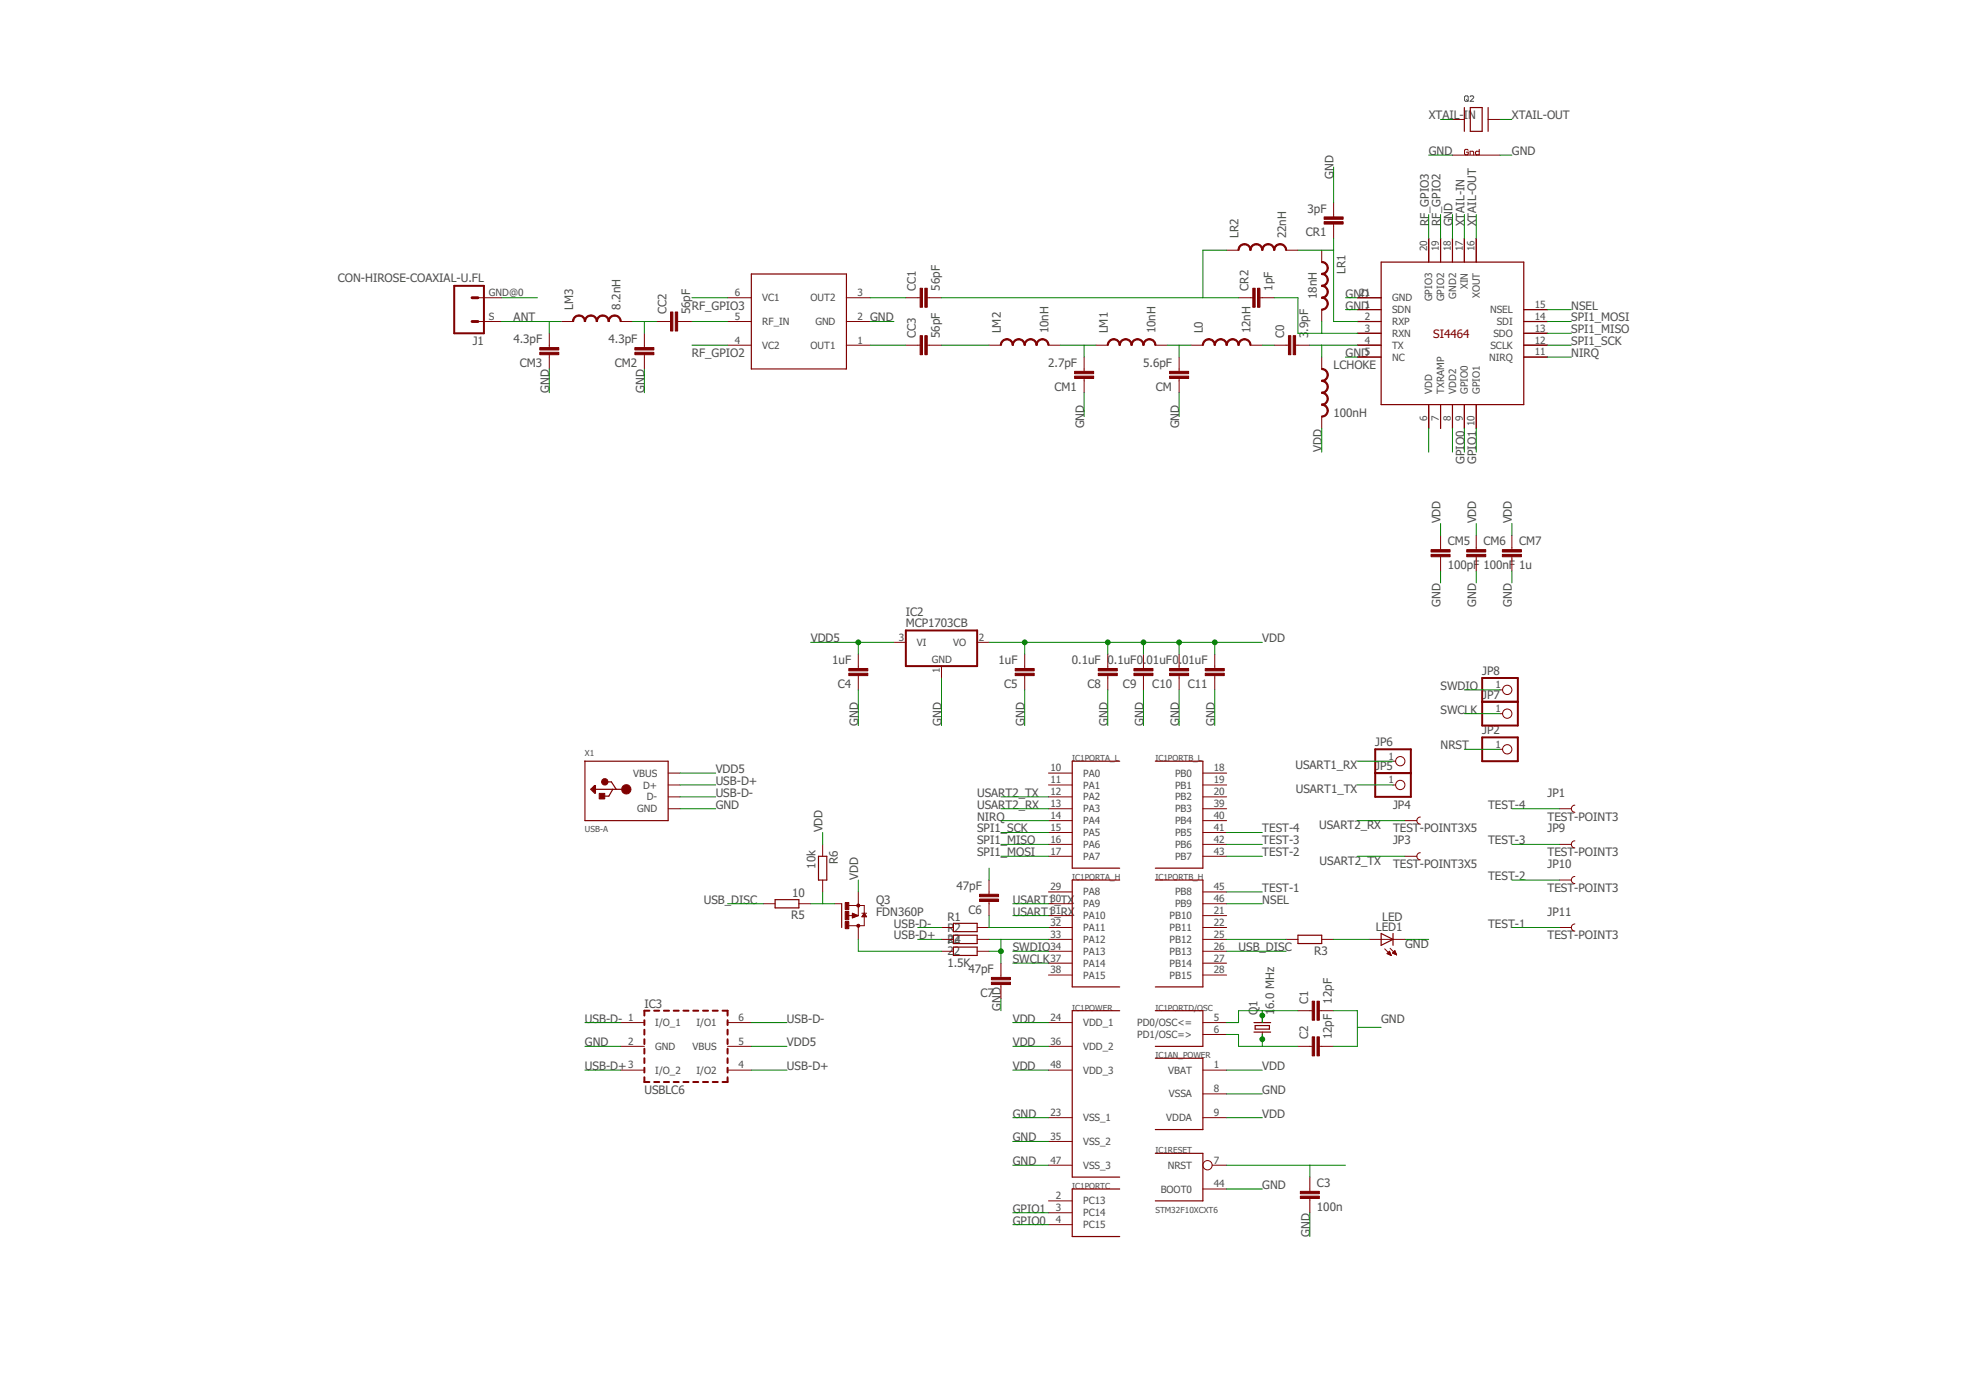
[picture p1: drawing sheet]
<svg xmlns="http://www.w3.org/2000/svg" width="420mm" height="297mm" viewBox="0 0 420 297" stroke-linecap="round" stroke-linejoin="round" font-family="sans-serif">
<defs><g id="words">
<g font-size="2.5" fill="#505050">
<text x="305.3" y="25.5">XTAIL-IN</text>
<text x="323.1" y="25.5">XTAIL-OUT</text>
<text x="305.3" y="33.1">GND</text>
<text x="323.1" y="33.1">GND</text>
<text x="285" y="38.2" transform="rotate(-90 285 38.2)">GND</text>
<text x="279.4" y="45.5">3pF</text>
<text x="264.7" y="50.9" transform="rotate(-90 264.7 50.9)">LR2</text>
<text x="274.9" y="50.9" transform="rotate(-90 274.9 50.9)">22nH</text>
<text x="279.1" y="50.5">CR1</text>
<text x="305.3" y="48.4" transform="rotate(-90 305.3 48.4)">RF_GPIO3</text>
<text x="307.9" y="48.4" transform="rotate(-90 307.9 48.4)">RF_GPIO2</text>
<text x="310.4" y="48.4" transform="rotate(-90 310.4 48.4)">GND</text>
<text x="312.9" y="48.4" transform="rotate(-90 312.9 48.4)">XTAIL-IN</text>
<text x="315.5" y="48.4" transform="rotate(-90 315.5 48.4)">XTAIL-OUT</text>
<text x="287.6" y="58.5" transform="rotate(-90 287.6 58.5)">LR1</text>
<text x="72.2" y="60.3">CON-HIROSE-COAXIAL-U.FL</text>
<text x="195.7" y="62.1" transform="rotate(-90 195.7 62.1)">CC1</text>
<text x="200.8" y="62.1" transform="rotate(-90 200.8 62.1)">56pF</text>
<text x="266.9" y="62.1" transform="rotate(-90 266.9 62.1)">CR2</text>
<text x="271.9" y="62.1" transform="rotate(-90 271.9 62.1)">1pF</text>
<text x="281.5" y="63.9" transform="rotate(-90 281.5 63.9)">18nH</text>
<text x="287.6" y="63.6">GND</text>
<text x="109.8" y="68.7">ANT</text>
<text x="122.5" y="66.2" transform="rotate(-90 122.5 66.2)">LM3</text>
<text x="132.6" y="66.2" transform="rotate(-90 132.6 66.2)">8.2nH</text>
<text x="142.4" y="67.2" transform="rotate(-90 142.4 67.2)">CC2</text>
<text x="147.5" y="67.2" transform="rotate(-90 147.5 67.2)">56pF</text>
<text x="147.9" y="66.2">RF_GPIO3</text>
<text x="186" y="68.7">GND</text>
<text x="213.9" y="71.2" transform="rotate(-90 213.9 71.2)">LM2</text>
<text x="224.1" y="71.2" transform="rotate(-90 224.1 71.2)">10nH</text>
<text x="236.8" y="71.2" transform="rotate(-90 236.8 71.2)">LM1</text>
<text x="246.9" y="71.2" transform="rotate(-90 246.9 71.2)">10nH</text>
<text x="257.1" y="71.2" transform="rotate(-90 257.1 71.2)">L0</text>
<text x="267.2" y="71.2" transform="rotate(-90 267.2 71.2)">12nH</text>
<text x="279.6" y="70.9" transform="rotate(-90 279.6 70.9)">.9pF</text>
<text x="287.6" y="66.2">GND</text>
<text x="335.8" y="71.2">SPI1_MISO</text>
<text x="335.8" y="68.7">SPI1_MOSI</text>
<text x="335.8" y="66.2">NSEL</text>
<text x="101" y="73.8">J1</text>
<text x="109.7" y="73.4">4.3pF</text>
<text x="130" y="73.4">4.3pF</text>
<text x="147.9" y="76.3">RF_GPIO2</text>
<text x="195.7" y="72.3" transform="rotate(-90 195.7 72.3)">CC3</text>
<text x="200.8" y="72.3" transform="rotate(-90 200.8 72.3)">56pF</text>
<text x="274.5" y="72.3" transform="rotate(-90 274.5 72.3)">C0</text>
<text x="279.6" y="72.3" transform="rotate(-90 279.6 72.3)">3</text>
<text x="287.6" y="76.3">GND</text>
<text x="335.8" y="73.8">SPI1_SCK</text>
<text x="335.8" y="76.3">NIRQ</text>
<text x="111.1" y="78.5">CM3</text>
<text x="117.4" y="83.9" transform="rotate(-90 117.4 83.9)">GND</text>
<text x="131.4" y="78.5">CM2</text>
<text x="137.7" y="83.9" transform="rotate(-90 137.7 83.9)">GND</text>
<text x="224" y="78.5">2.7pF</text>
<text x="225.4" y="83.6">CM1</text>
<text x="244.3" y="78.5">5.6pF</text>
<text x="247" y="83.6">CM</text>
<text x="285" y="78.9">LCHOKE</text>
<text x="285" y="89">100nH</text>
<text x="231.7" y="91.6" transform="rotate(-90 231.7 91.6)">GND</text>
<text x="252" y="91.6" transform="rotate(-90 252 91.6)">GND</text>
<text x="282.5" y="96.6" transform="rotate(-90 282.5 96.6)">VDD</text>
<text x="312.9" y="99.2" transform="rotate(-90 312.9 99.2)">GPIO0</text>
<text x="315.5" y="99.2" transform="rotate(-90 315.5 99.2)">GPIO1</text>
<text x="307.9" y="111.9" transform="rotate(-90 307.9 111.9)">VDD</text>
<text x="315.5" y="111.9" transform="rotate(-90 315.5 111.9)">VDD</text>
<text x="323.1" y="111.9" transform="rotate(-90 323.1 111.9)">VDD</text>
<text x="309.4" y="116.6">CM5</text>
<text x="317" y="116.6">CM6</text>
<text x="324.6" y="116.6">CM7</text>
<text x="309.4" y="121.6">100pF</text>
<text x="317" y="121.6">100nF</text>
<text x="324.6" y="121.6">1u</text>
<text x="193.6" y="131.6">IC2</text>
<text x="307.9" y="129.6" transform="rotate(-90 307.9 129.6)">GND</text>
<text x="315.5" y="129.6" transform="rotate(-90 315.5 129.6)">GND</text>
<text x="323.1" y="129.6" transform="rotate(-90 323.1 129.6)">GND</text>
<text x="173.3" y="137.3">VDD5</text>
<text x="193.6" y="134.1">MCP1703CB</text>
<text x="269.8" y="137.3">VDD</text>
<text x="177.8" y="142">1uF</text>
<text x="213.4" y="142">1uF</text>
<text x="229.1" y="142">0.1uF 0.1uF0.</text>
<text x="245.1" y="142">01uF0.</text>
<text x="252.7" y="142">01uF</text>
<text x="179" y="147">C4</text>
<text x="214.6" y="147">C5</text>
<text x="232.4" y="147">C8</text>
<text x="240" y="147">C9</text>
<text x="246.3" y="147">C10</text>
<text x="253.9" y="147">C11</text>
<text x="307.9" y="147.4">SWDIO</text>
<text x="316.8" y="149.3">JP7</text>
<text x="316.8" y="144.2">JP8</text>
<text x="183.4" y="155" transform="rotate(-90 183.4 155)">GND</text>
<text x="201.2" y="155" transform="rotate(-90 201.2 155)">GND</text>
<text x="219" y="155" transform="rotate(-90 219 155)">GND</text>
<text x="236.8" y="155" transform="rotate(-90 236.8 155)">GND</text>
<text x="244.4" y="155" transform="rotate(-90 244.4 155)">GND</text>
<text x="252" y="155" transform="rotate(-90 252 155)">GND</text>
<text x="259.6" y="155" transform="rotate(-90 259.6 155)">GND</text>
<text x="307.9" y="152.5">SWCLK</text>
<text x="293.9" y="159.5">JP6</text>
<text x="307.9" y="160.1">NRST</text>
<text x="316.8" y="156.9">JP2</text>
<text x="153" y="165.2">VDD5</text>
<text x="153" y="167.7">USB-D+</text>
<text x="276.8" y="164.4">USART1_RX</text>
<text x="293.9" y="164.6">JP5</text>
<text x="153" y="172.8">GND</text>
<text x="153" y="170.3">USB-D-</text>
<text x="208.8" y="172.8">USART2_RX</text>
<text x="208.8" y="170.3">USART2_TX</text>
<text x="276.9" y="169.5">USART1_TX</text>
<text x="297.7" y="172.8">JP4</text>
<text x="318" y="172.8">TEST-4</text>
<text x="330.7" y="170.3">JP1</text>
<text x="175.8" y="177.9" transform="rotate(-90 175.8 177.9)">VDD</text>
<text x="208.8" y="177.9">SPI1_SCK</text>
<text x="208.8" y="175.4">NIRQ</text>
<text x="269.8" y="177.9">TEST-4</text>
<text x="281.9" y="177.1">USART2_RX</text>
<text x="297.7" y="177.9">TEST-POINT3X5</text>
<text x="330.7" y="175.4">TEST-POINT3</text>
<text x="330.7" y="177.9">JP9</text>
<text x="174.3" y="185.7" transform="rotate(-90 174.3 185.7)">10k</text>
<text x="179.1" y="184.6" transform="rotate(-90 179.1 184.6)">R6</text>
<text x="208.8" y="180.4">SPI1_MISO</text>
<text x="208.8" y="183">SPI1_MOSI</text>
<text x="269.8" y="183">TEST-2</text>
<text x="269.8" y="180.4">TEST-3</text>
<text x="282" y="184.8">USART2_TX</text>
<text x="297.7" y="185.5">TEST-POINT3X5</text>
<text x="297.7" y="180.4">JP3</text>
<text x="318" y="180.4">TEST-3</text>
<text x="330.7" y="183">TEST-POINT3</text>
<text x="330.7" y="185.5">JP10</text>
<text x="169.3" y="191.6">10</text>
<text x="183.4" y="188.1" transform="rotate(-90 183.4 188.1)">VDD</text>
<text x="204.4" y="190.2">47pF</text>
<text x="269.8" y="190.6">TEST-1</text>
<text x="318" y="188.1">TEST-2</text>
<text x="330.7" y="190.6">TEST-POINT3</text>
<text x="150.4" y="193.1">USB_DISC</text>
<text x="169.1" y="196.4">R5</text>
<text x="187.2" y="195.7">FDN360P</text>
<text x="187.2" y="193.1">Q3</text>
<text x="202.5" y="196.7">R1</text>
<text x="207" y="195.3">C6</text>
<text x="216.4" y="195.7">USART1_RX</text>
<text x="216.4" y="193.1">USART1_TX</text>
<text x="269.8" y="193.1">NSEL</text>
<text x="295.4" y="196.8">LED</text>
<text x="330.7" y="195.7">JP11</text>
<text x="191" y="200.8">USB-D+</text>
<text x="191" y="198.2">USB-D-</text>
<text x="202.5" y="201.5">22</text>
<text x="202.5" y="199.3">R2</text>
<text x="202.5" y="201.8">R4</text>
<text x="216.4" y="203.3">SWDIO</text>
<text x="264.7" y="203.3">USB_DISC</text>
<text x="294" y="199">LED1</text>
<text x="300.3" y="202.5">GND</text>
<text x="318" y="198.2">TEST-1</text>
<text x="330.7" y="200.8">TEST-POINT3</text>
<text x="202.5" y="204.1">22</text>
<text x="202.5" y="206.6">1.5K</text>
<text x="207" y="208">47pF</text>
<text x="216.4" y="205.8">SWCLK</text>
<text x="280.8" y="204">R3</text>
<text x="137.7" y="215.4">IC3</text>
<text x="209.5" y="213.1">C7</text>
<text x="213.9" y="216" transform="rotate(-90 213.9 216)">GND</text>
<text x="268.8" y="215.3" transform="rotate(-90 268.8 215.3)">1</text>
<text x="272.3" y="215.7" transform="rotate(-90 272.3 215.7)">6.0 MHz</text>
<text x="279.6" y="214.5" transform="rotate(-90 279.6 214.5)">C1</text>
<text x="284.6" y="214.5" transform="rotate(-90 284.6 214.5)">12pF</text>
<text x="125" y="218.5">USB-D-</text>
<text x="168.2" y="218.5">USB-D-</text>
<text x="216.4" y="218.5">VDD</text>
<text x="268.8" y="217" transform="rotate(-90 268.8 217)">Q</text>
<text x="272.3" y="217" transform="rotate(-90 272.3 217)">1</text>
<text x="295.2" y="218.5">GND</text>
<text x="125" y="223.6">GND</text>
<text x="168.2" y="223.6">VDD5</text>
<text x="216.4" y="223.6">VDD</text>
<text x="279.6" y="222.1" transform="rotate(-90 279.6 222.1)">C2</text>
<text x="284.6" y="222.1" transform="rotate(-90 284.6 222.1)">12pF</text>
<text x="125" y="228.7">USB-D+</text>
<text x="137.7" y="233.8">USBLC6</text>
<text x="168.2" y="228.7">USB-D+</text>
<text x="216.4" y="228.7">VDD</text>
<text x="269.8" y="233.8">GND</text>
<text x="269.8" y="228.7">VDD</text>
<text x="216.4" y="238.8">GND</text>
<text x="269.8" y="238.8">VDD</text>
<text x="216.4" y="243.9">GND</text>
<text x="216.4" y="249">GND</text>
<text x="269.8" y="254.1">GND</text>
<text x="281.5" y="253.7">C3</text>
<text x="216.4" y="261.7">GPIO0</text>
<text x="216.4" y="259.2">GPIO1</text>
<text x="281.5" y="258.8">100n</text>
<text x="279.9" y="264.2" transform="rotate(-90 279.9 264.2)">GND</text>
</g>
<text font-size="2.5" fill="#800000" x="306.3" y="72.2">SI4464</text>
<g font-size="2.1" fill="#505050">
<text x="305" y="53.7" transform="rotate(-90 305 53.7)">20</text>
<text x="307.5" y="53.7" transform="rotate(-90 307.5 53.7)">19</text>
<text x="310.1" y="53.7" transform="rotate(-90 310.1 53.7)">18</text>
<text x="312.6" y="53.7" transform="rotate(-90 312.6 53.7)">17</text>
<text x="315.1" y="53.7" transform="rotate(-90 315.1 53.7)">16</text>
<text x="104.5" y="63.3">GND@0</text>
<text x="157.1" y="63.3">6</text>
<text x="162.9" y="64.4">VC1</text>
<text x="173.2" y="64.4">OUT2</text>
<text x="183.2" y="63.3">3</text>
<text x="290.5" y="63.3">21</text>
<text x="291.7" y="65.8">1</text>
<text x="297.5" y="64.4">GND</text>
<text x="306.1" y="64.4" transform="rotate(-90 306.1 64.4)">GPIO3</text>
<text x="308.6" y="64.4" transform="rotate(-90 308.6 64.4)">GPIO2</text>
<text x="311.2" y="63.8" transform="rotate(-90 311.2 63.8)">GND2</text>
<text x="313.7" y="61.8" transform="rotate(-90 313.7 61.8)">XIN</text>
<text x="316.3" y="63.7" transform="rotate(-90 316.3 63.7)">XOUT</text>
<text x="328" y="65.8">15</text>
<text x="104.5" y="68.3">S</text>
<text x="157.1" y="68.3">5</text>
<text x="162.9" y="69.5">RF_IN</text>
<text x="174.3" y="69.5">GND</text>
<text x="183.2" y="68.3">2</text>
<text x="291.7" y="68.3">2</text>
<text x="291.7" y="70.9">3</text>
<text x="297.5" y="66.9">SDN</text>
<text x="297.5" y="69.5">RXP</text>
<text x="297.5" y="72">RXN</text>
<text x="318.4" y="66.9">NSEL</text>
<text x="319.2" y="72">SDO</text>
<text x="319.9" y="69.5">SDI</text>
<text x="328" y="70.9">13</text>
<text x="328" y="68.3">14</text>
<text x="157.1" y="73.4">4</text>
<text x="162.9" y="74.5">VC2</text>
<text x="173.2" y="74.5">OUT1</text>
<text x="183.2" y="73.4">1</text>
<text x="291.7" y="73.4">4</text>
<text x="291.7" y="76">5</text>
<text x="297.5" y="74.5">TX</text>
<text x="297.5" y="77.1">NC</text>
<text x="318.3" y="77.1">NIRQ</text>
<text x="318.5" y="74.5">SCLK</text>
<text x="328" y="76">11</text>
<text x="328" y="73.4">12</text>
<text x="305" y="90" transform="rotate(-90 305 90)">6</text>
<text x="306.1" y="84.1" transform="rotate(-90 306.1 84.1)">VDD</text>
<text x="307.5" y="90" transform="rotate(-90 307.5 90)">7</text>
<text x="308.6" y="84.1" transform="rotate(-90 308.6 84.1)">TXRAMP</text>
<text x="310.1" y="90" transform="rotate(-90 310.1 90)">8</text>
<text x="311.2" y="84.1" transform="rotate(-90 311.2 84.1)">VDD2</text>
<text x="312.6" y="90" transform="rotate(-90 312.6 90)">9</text>
<text x="313.7" y="84.1" transform="rotate(-90 313.7 84.1)">GPIO0</text>
<text x="316.3" y="84.1" transform="rotate(-90 316.3 84.1)">GPIO1</text>
<text x="315.1" y="91.1" transform="rotate(-90 315.1 91.1)">10</text>
<text x="192.1" y="136.9">3</text>
<text x="209.2" y="136.9">2</text>
<text x="195.9" y="138">VI</text>
<text x="199.2" y="141.6">GND</text>
<text x="200.8" y="143.9" transform="rotate(-90 200.8 143.9)">1</text>
<text x="203.7" y="138">VO</text>
<text x="319.6" y="147.1">1</text>
<text x="319.6" y="152.1">1</text>
<text x="319.6" y="159.8">1</text>
<text x="135.3" y="166">VBUS</text>
<text x="224.5" y="164.8">10</text>
<text x="224.5" y="167.4">11</text>
<text x="231.5" y="166">PA0</text>
<text x="251.1" y="166">PB0</text>
<text x="259.4" y="164.8">18</text>
<text x="259.4" y="167.4">19</text>
<text x="296.8" y="167.4">1</text>
<text x="296.8" y="162.3">1</text>
<text x="136.2" y="173.6">GND</text>
<text x="137.4" y="168.5">D+</text>
<text x="138.2" y="171">D-</text>
<text x="224.5" y="169.9">12</text>
<text x="224.5" y="172.5">13</text>
<text x="231.5" y="168.5">PA1</text>
<text x="231.5" y="171">PA2</text>
<text x="231.5" y="173.6">PA3</text>
<text x="251.1" y="168.5">PB1</text>
<text x="251.1" y="171">PB2</text>
<text x="251.1" y="173.6">PB3</text>
<text x="259.4" y="169.9">20</text>
<text x="259.4" y="172.5">39</text>
<text x="224.5" y="175">14</text>
<text x="224.5" y="177.5">15</text>
<text x="231.5" y="176.1">PA4</text>
<text x="231.5" y="178.7">PA5</text>
<text x="251.1" y="176.1">PB4</text>
<text x="251.1" y="178.7">PB5</text>
<text x="259.4" y="175">40</text>
<text x="259.4" y="177.5">41</text>
<text x="224.5" y="180.1">16</text>
<text x="224.5" y="182.6">17</text>
<text x="231.5" y="181.2">PA6</text>
<text x="231.5" y="183.7">PA7</text>
<text x="251.1" y="181.2">PB6</text>
<text x="251.1" y="183.7">PB7</text>
<text x="259.4" y="180.1">42</text>
<text x="259.4" y="182.6">43</text>
<text x="224.5" y="190.2">29</text>
<text x="231.5" y="191.4">PA8</text>
<text x="251.1" y="191.4">PB8</text>
<text x="259.4" y="190.2">45</text>
<text x="224.5" y="192.8">30</text>
<text x="224.5" y="195.3">31</text>
<text x="224.5" y="197.9">32</text>
<text x="231.5" y="193.9">PA9</text>
<text x="231.5" y="196.4">PA10</text>
<text x="250" y="196.4">PB10</text>
<text x="251.1" y="193.9">PB9</text>
<text x="259.4" y="192.8">46</text>
<text x="259.4" y="195.3">21</text>
<text x="259.4" y="197.9">22</text>
<text x="224.5" y="200.4">33</text>
<text x="224.5" y="202.9">34</text>
<text x="231.5" y="199">PA11</text>
<text x="231.5" y="201.5">PA12</text>
<text x="250" y="199">PB11</text>
<text x="250" y="201.5">PB12</text>
<text x="259.4" y="200.4">25</text>
<text x="259.4" y="202.9">26</text>
<text x="224.5" y="205.5">37</text>
<text x="224.5" y="208">38</text>
<text x="231.5" y="204.1">PA13</text>
<text x="231.5" y="206.6">PA14</text>
<text x="231.5" y="209.1">PA15</text>
<text x="250" y="204.1">PB13</text>
<text x="250" y="206.6">PB14</text>
<text x="250" y="209.1">PB15</text>
<text x="259.4" y="205.5">27</text>
<text x="259.4" y="208">28</text>
<text x="134.2" y="218.2">1</text>
<text x="140" y="219.3">I/O_1</text>
<text x="148.9" y="219.3">I/O1</text>
<text x="157.8" y="218.2">6</text>
<text x="224.5" y="218.2">24</text>
<text x="231.5" y="219.3">VDD_1</text>
<text x="243" y="219.3">PD0/OSC&lt;=</text>
<text x="243" y="221.8">PD1/OSC=&gt;</text>
<text x="259.4" y="218.2">5</text>
<text x="259.4" y="220.7">6</text>
<text x="134.2" y="223.3">2</text>
<text x="140" y="224.4">GND</text>
<text x="148" y="224.4">VBUS</text>
<text x="157.8" y="223.3">5</text>
<text x="224.5" y="223.3">36</text>
<text x="231.5" y="224.4">VDD_2</text>
<text x="134.2" y="228.3">3</text>
<text x="140" y="229.5">I/O_2</text>
<text x="148.9" y="229.5">I/O2</text>
<text x="157.8" y="228.3">4</text>
<text x="224.5" y="228.3">48</text>
<text x="231.5" y="229.5">VDD_3</text>
<text x="249.7" y="229.5">VBAT</text>
<text x="259.4" y="228.3">1</text>
<text x="259.4" y="233.4">8</text>
<text x="224.5" y="238.5">23</text>
<text x="231.5" y="239.6">VSS_1</text>
<text x="249.3" y="239.6">VDDA</text>
<text x="249.8" y="234.5">VSSA</text>
<text x="259.4" y="238.5">9</text>
<text x="224.5" y="243.6">35</text>
<text x="231.5" y="244.7">VSS_2</text>
<text x="224.5" y="248.7">47</text>
<text x="231.5" y="249.8">VSS_3</text>
<text x="249.6" y="249.8">NRST</text>
<text x="259.4" y="248.7">7</text>
<text x="225.6" y="256.3">2</text>
<text x="231.5" y="257.4">PC13</text>
<text x="248.1" y="254.8">BOOT0</text>
<text x="259.4" y="253.7">44</text>
<text x="225.6" y="258.8">3</text>
<text x="225.6" y="261.3">4</text>
<text x="231.5" y="259.9">PC14</text>
<text x="231.5" y="262.5">PC15</text>
</g>
<g font-size="1.8" fill="#505050">
<text x="125" y="161.6">X1</text>
<text x="229.1" y="162.7">IC1PORTA_L</text>
<text x="246.9" y="162.7">IC1PORTB_L</text>
<text x="125" y="177.9">USB-A</text>
<text x="229.1" y="188.1">IC1PORTA_H</text>
<text x="246.9" y="188.1">IC1PORTB_H</text>
<text x="229.1" y="216">IC1POWER</text>
<text x="246.9" y="216">IC1PORTD/O</text>
<text x="257.1" y="216">SC</text>
<text x="246.9" y="226.1">IC1AN_POWER</text>
<text x="246.9" y="246.5">IC1RESET</text>
<text x="229.1" y="254.1">IC1PORTC</text>
<text x="246.9" y="259.2">STM32F10XCXT6</text>
</g>
</g></defs>
<path d="M313 20.7l.2-.2h.4l.2 .2v.8l-.2 .2h-.4l-.2-.2zM313.4 21.3l.4 .4M314.2 20.7l.2-.2h.3l.2 .2v.2l-.7 .8h.7" fill="none" stroke="#505050" stroke-width=".21"/>
<g fill="none" stroke="#800000" stroke-width=".25">
<path d="M312.9 23v5.1M314.2 23h2.6v5.1h-2.6zM318 23v5.1M160.6 58.5h20.3v20.3h-20.3zM295.2 56h30.4v30.5h-30.4zM305.3 50.9v5.1M307.9 50.9v5.1M310.4 50.9v5.1M312.9 50.9v5.1M315.5 50.9v5.1M290.1 66.2h5.1M290.1 68.7h5.1"/>
<path d="M290.1 71.2h5.1M290.1 73.8h5.1M290.1 76.3h5.1M290.1 63.6h5.1M325.6 66.2h5.1M325.6 68.7h5.1M325.6 71.2h5.1M325.6 73.8h5.1M325.6 76.3h5.1M305.3 86.5v5M307.9 86.5v5M310.4 86.5v5"/>
<path d="M312.9 86.5v5M315.5 86.5v5M125 162.7h17.8v12.7h-17.8v-12.7M126.4 168.7l.5-.4v.8l-.2-.4M127.1 167.9h.2v1.6h-.2l-.8-.8zM127.1 167.9v1.4M127.3 168.7h6.6M129.6 167.1h1.1l1 1.6M131 168.7l-.9 1.4h-1.2M239.3 162.7h-10.1v22.8h10.1M246.9 162.7h10.2v22.8h-10.2M165.7 192.3h5v1.7h-5z"/>
<path d="M174.9 183h1.8v5.1h-1.8zM179.9 193.1v5.1M203.8 197.3h5v1.8h-5zM203.8 199.9h5v1.7h-5zM239.3 188.1h-10.1v22.8h10.1M246.9 188.1h10.2v22.8h-10.2M277.4 199.9h5.1v1.7h-5.1zM295.2 199.5l2.5 1.2-2.5 1.3zM297.7 199.5v2.5M203.8 202.4h5v1.8h-5zM239.3 216h-10.1v35.5h10.1M246.9 216h10.2v7.6h-10.2"/>
<path d="M268 218.5h3.5M268.2 219.2h3.1v.7h-3.1zM246.9 226.1h10.2v15.3h-10.2M268 220.6h3.5M239.3 254.1h-10.1v10.1h10.1M246.9 246.5h10.2v10.1h-10.2"/>
</g>
<g fill="#800000" stroke="#800000" stroke-width=".21">
<path d="M282.5 78.7a1.37 1.37 0 0 1 1.4 1.4h-.3l-.1-.5-.3-.4-.7-.2z" fill-rule="evenodd"/>
<path d="M282.5 81.3l.7-.3 .3-.4 .1-.5h.3a1.37 1.37 0 0 1-1.4 1.4z" fill-rule="evenodd"/>
<path d="M282.5 81.3a1.37 1.37 0 0 1 1.4 1.4h-.3l-.1-.5-.3-.4-.7-.3z" fill-rule="evenodd"/>
<path d="M282.5 83.8l.7-.2 .3-.4 .1-.5h.3a1.37 1.37 0 0 1-1.4 1.4z" fill-rule="evenodd"/>
<path d="M282.5 83.8a1.37 1.37 0 0 1 1.4 1.4h-.3l-.1-.5-.3-.4-.7-.2z" fill-rule="evenodd"/>
<path d="M282.5 86.3l.7-.2 .3-.4 .1-.5h.3a1.37 1.37 0 0 1-1.4 1.4z" fill-rule="evenodd"/>
<path d="M282.5 86.3a1.37 1.37 0 0 1 1.4 1.4h-.3l-.1-.5-.3-.4-.7-.2z" fill-rule="evenodd"/>
<path d="M282.5 88.9l.7-.3 .3-.4 .1-.5h.3a1.37 1.37 0 0 1-1.4 1.4z" fill-rule="evenodd"/>
<path d="M257.3 72.8l1-.4v.2l-.8 .5-.3 .7h-.3z" fill-rule="evenodd"/>
<path d="M258.3 72.4a1.41 1.41 0 0 1 1.4 1.4h-.2l-.3-.7-.4-.4-.5-.1z" fill-rule="evenodd"/>
<path d="M259.9 72.8l1-.4v.2l-.9 .5-.3 .7h-.2z" fill-rule="evenodd"/>
<path d="M260.9 72.4a1.41 1.41 0 0 1 1.4 1.4h-.3l-.2-.7-.4-.4-.5-.1z" fill-rule="evenodd"/>
<path d="M262.4 72.8l1-.4v.2l-.9 .5-.2 .7h-.3z" fill-rule="evenodd"/>
<path d="M263.4 72.4a1.41 1.41 0 0 1 1.4 1.4h-.2l-.3-.7-.4-.4-.5-.1z" fill-rule="evenodd"/>
<path d="M265 72.8l1-.4v.2l-.9 .5-.3 .7h-.2z" fill-rule="evenodd"/>
<path d="M266 72.4a1.41 1.41 0 0 1 1.4 1.4h-.3l-.2-.7-.4-.4-.5-.1z" fill-rule="evenodd"/>
<path d="M237 72.8l1-.4v.2l-.9 .5-.2 .7h-.3z" fill-rule="evenodd"/>
<path d="M238 72.4a1.41 1.41 0 0 1 1.4 1.4h-.2l-.3-.7-.4-.4-.5-.1z" fill-rule="evenodd"/>
<path d="M239.6 72.8l1-.4v.2l-.9 .5-.3 .7h-.2z" fill-rule="evenodd"/>
<path d="M240.6 72.4a1.41 1.41 0 0 1 1.4 1.4h-.3l-.2-.7-.4-.4-.5-.1z" fill-rule="evenodd"/>
<path d="M242.1 72.8l1-.4v.2l-.9 .5-.2 .7h-.3z" fill-rule="evenodd"/>
<path d="M243.1 72.4a1.41 1.41 0 0 1 1.4 1.4h-.3l-.2-.7-.4-.4-.5-.1z" fill-rule="evenodd"/>
<path d="M244.6 72.8l1-.4v.2l-.8 .5-.3 .7h-.3z" fill-rule="evenodd"/>
<path d="M245.6 72.4a1.41 1.41 0 0 1 1.4 1.4h-.2l-.3-.7-.4-.4-.5-.1z" fill-rule="evenodd"/>
<path d="M122.7 67.7l.6-.3 .4-.1v.3l-.7 .2-.3 .4-.1 .5h-.3l.1-.5z" fill-rule="evenodd"/>
<path d="M123.7 67.3a1.37 1.37 0 0 1 1.4 1.4h-.2l-.3-.7-.4-.3-.5-.1z" fill-rule="evenodd"/>
<path d="M125.3 67.7l.5-.3 .5-.1v.3l-.7 .2-.3 .4-.2 .5h-.2v-.5z" fill-rule="evenodd"/>
<path d="M126.3 67.3a1.37 1.37 0 0 1 1.4 1.4h-.3l-.2-.7-.4-.3-.5-.1z" fill-rule="evenodd"/>
<path d="M127.8 67.7l.6-.3 .4-.1v.3l-.7 .2-.4 .9h-.3l.1-.5z" fill-rule="evenodd"/>
<path d="M128.8 67.3a1.37 1.37 0 0 1 1.4 1.4h-.2l-.3-.7-.4-.3-.5-.1z" fill-rule="evenodd"/>
<path d="M130.4 67.7l.5-.3 .5-.1v.3l-.5 .1-.4 .3-.3 .7h-.2v-.5z" fill-rule="evenodd"/>
<path d="M131.4 67.3a1.37 1.37 0 0 1 1.4 1.4h-.3l-.3-.7-.3-.3-.5-.1z" fill-rule="evenodd"/>
<path d="M282.5 55.9a1.37 1.37 0 0 1 1.4 1.4h-.3l-.2-.7-.4-.4-.5-.1z" fill-rule="evenodd"/>
<path d="M282.5 58.4l.7-.2 .3-.4 .1-.5h.3a1.37 1.37 0 0 1-1.4 1.4z" fill-rule="evenodd"/>
<path d="M282.5 58.4a1.37 1.37 0 0 1 1.4 1.4h-.3l-.2-.7-.4-.3-.5-.1z" fill-rule="evenodd"/>
<path d="M282.5 61l.7-.3 .3-.4 .1-.5h.3a1.37 1.37 0 0 1-1.4 1.4z" fill-rule="evenodd"/>
<path d="M282.5 61a1.37 1.37 0 0 1 1.4 1.4h-.3l-.2-.8-.4-.3-.5-.1z" fill-rule="evenodd"/>
<path d="M282.5 63.5l.7-.3 .3-.4 .1-.4h.3a1.37 1.37 0 0 1-1.4 1.4z" fill-rule="evenodd"/>
<path d="M282.5 63.5a1.37 1.37 0 0 1 1.4 1.4h-.3l-.2-.7-.4-.3-.5-.1z" fill-rule="evenodd"/>
<path d="M282.5 66l.7-.2 .3-.4 .1-.5h.3a1.37 1.37 0 0 1-1.4 1.4z" fill-rule="evenodd"/>
<path d="M214.2 72.8l1-.4v.2l-.5 .1-.4 .4-.3 .7h-.2v-.5z" fill-rule="evenodd"/>
<path d="M215.2 72.4a1.41 1.41 0 0 1 1.4 1.4h-.3l-.2-.7-.9-.5z" fill-rule="evenodd"/>
<path d="M216.7 72.8l1-.4v.2l-.5 .1-.4 .4-.2 .7h-.3l.1-.5z" fill-rule="evenodd"/>
<path d="M217.7 72.4a1.41 1.41 0 0 1 1.4 1.4h-.2l-.3-.7-.9-.5z" fill-rule="evenodd"/>
<path d="M219.3 72.8l1-.4v.2l-.5 .1-.4 .4-.3 .7h-.2v-.5z" fill-rule="evenodd"/>
<path d="M220.3 72.4a1.41 1.41 0 0 1 1.4 1.4h-.3l-.3-.7-.8-.5z" fill-rule="evenodd"/>
<path d="M221.8 72.8l1-.4v.2l-.5 .1-.4 .4-.2 .7h-.3l.1-.5z" fill-rule="evenodd"/>
<path d="M222.8 72.4a1.41 1.41 0 0 1 1.4 1.4h-.3l-.2-.7-.9-.5z" fill-rule="evenodd"/>
<path d="M265 52.5l.5-.4h.5v.2l-.5 .1-.4 .3-.3 .8h-.2z" fill-rule="evenodd"/>
<path d="M266 52.1a1.37 1.37 0 0 1 1.4 1.4h-.3l-.2-.8-.4-.3-.5-.1z" fill-rule="evenodd"/>
<path d="M267.5 52.5l.5-.4h.5v.2l-.5 .1-.4 .3-.2 .8h-.3z" fill-rule="evenodd"/>
<path d="M268.5 52.1a1.37 1.37 0 0 1 1.4 1.4h-.3l-.2-.8-.4-.3-.5-.1z" fill-rule="evenodd"/>
<path d="M270 52.5l.6-.4h.4v.2l-.4 .1-.4 .3-.3 .8h-.3z" fill-rule="evenodd"/>
<path d="M271 52.1a1.37 1.37 0 0 1 1.4 1.4h-.2l-.3-.8-.4-.3-.5-.1z" fill-rule="evenodd"/>
<path d="M272.6 52.5l.5-.4h.5v.2l-.5 .1-.4 .3-.3 .8h-.2z" fill-rule="evenodd"/>
<path d="M273.6 52.1a1.37 1.37 0 0 1 1.4 1.4h-.3l-.2-.8-.4-.3-.5-.1z" fill-rule="evenodd"/>
<path d="M183.2 193.3h.5v.5h-.5z" fill-rule="evenodd"/>
<circle cx="133.9" cy="168.7" r="1"/>
<circle cx="129.2" cy="167.1" r=".7"/>
<circle cx="183.4" cy="197.8" r=".33"/>
</g>
<g fill="#800000" stroke="#800000" stroke-width=".21">
<path d="M128.1 169.5h1.1v1.2h-1.1z"/>
<path d="M281.5 214h.5v4h-.5z"/>
<path d="M280.4 214h.5v4h-.5z"/>
<path d="M281.5 221.6h.5v4h-.5z"/>
<path d="M280.4 221.6h.5v4h-.5z"/>
<path d="M277.9 255.6h4.1v.5h-4.1z"/>
<path d="M277.9 254.6h4.1v.5h-4.1z"/>
<path d="M181.4 142.9h4.1v.5h-4.1z"/>
<path d="M181.4 143.9h4.1v.5h-4.1z"/>
<path d="M217 142.9h4v.5h-4z"/>
<path d="M217 143.9h4v.5h-4z"/>
<path d="M209.3 191.1h4.1v.5h-4.1z"/>
<path d="M209.3 192.1h4.1v.5h-4.1z"/>
<path d="M211.9 208.9h4v.5h-4z"/>
<path d="M211.9 209.9h4v.5h-4z"/>
<path d="M234.7 142.9h4.1v.5h-4.1z"/>
<path d="M234.7 143.9h4.1v.5h-4.1z"/>
<path d="M242.3 142.9h4.1v.5h-4.1z"/>
<path d="M242.3 143.9h4.1v.5h-4.1z"/>
<path d="M250 142.9h4v.5h-4z"/>
<path d="M250 143.9h4v.5h-4z"/>
<path d="M257.6 142.9h4v.5h-4z"/>
<path d="M257.6 143.9h4v.5h-4z"/>
<path d="M276.4 71.7h.5v4.1h-.5z"/>
<path d="M275.4 71.7h.5v4.1h-.5z"/>
<path d="M250 79.4h4v.5h-4z"/>
<path d="M250 80.4h4v.5h-4z"/>
<path d="M229.7 79.4h4v.5h-4z"/>
<path d="M229.7 80.4h4v.5h-4z"/>
<path d="M197.7 71.7h.5v4.1h-.5z"/>
<path d="M196.6 71.7h.5v4.1h-.5z"/>
<path d="M144.3 66.7h.5v4h-.5z"/>
<path d="M143.3 66.7h.5v4h-.5z"/>
<path d="M135.7 74.3h4v.5h-4z"/>
<path d="M135.7 75.3h4v.5h-4z"/>
<path d="M115.4 74.3h4v.5h-4z"/>
<path d="M115.4 75.3h4v.5h-4z"/>
<path d="M197.7 61.6h.5v4.1h-.5z"/>
<path d="M196.6 61.6h.5v4.1h-.5z"/>
<path d="M268.8 61.6h.5v4.1h-.5z"/>
<path d="M267.7 61.6h.5v4.1h-.5z"/>
<path d="M283 46.4h4v.5h-4z"/>
<path d="M283 47.4h4v.5h-4z"/>
<path d="M305.8 118.5h4.1v.5h-4.1z"/>
<path d="M305.8 117.5h4.1v.5h-4.1z"/>
<path d="M313.5 118.5h4v.5h-4z"/>
<path d="M313.5 117.5h4v.5h-4z"/>
<path d="M321.1 118.5h4v.5h-4z"/>
<path d="M321.1 117.5h4v.5h-4z"/>
<path d="M180.6 196.9h.8v1.6h-.8z"/>
<path d="M180.6 192.9h.8v1.5h-.8z"/>
<path d="M180.6 194.8h.8v1.8h-.8z"/>
</g>
<g fill="none" stroke="#800000" stroke-width=".21">
<path d="M310.4 25.5h2.5M310.4 33.1h10.2M313.8 32.1l-.2-.2h-.4l-.2 .2v.8l.2 .2h.4l.2-.2v-.4h-.4M314.2 33.1v-.8h.5l.2 .2v.6M316.1 31.9v1.2h-.6l-.2-.2v-.4l.2-.2h.6M318 25.5h2.6M262.1 53.5h2.6M274.8 53.5h2.6M282.5 53.5v2.5M285 43.3v3.1M285 47.9v3M305.3 50.9v5.1"/>
<path d="M307.9 50.9v5.1M310.4 50.9v5.1M312.9 50.9v5.1M315.5 50.9v5.1M102.2 68.7h5M102.2 63.6h5M117.4 71.2v3.1M117.4 75.8v3M119.9 68.7h2.6M132.6 68.7h2.6M137.7 71.2v3.1M137.7 75.8v3"/>
<path d="M140.3 68.7h3M144.8 68.7h3.1M155.5 68.7h5.1M155.5 73.8h5.1M155.5 63.6h5.1M180.9 68.7h5.1M180.9 73.8h5.1M180.9 63.6h5.1M193.6 73.8h3M193.6 63.6h3M198.2 73.8h3M198.2 63.6h3"/>
<path d="M211.4 73.8h2.5M224.1 73.8h2.5M231.7 76.3v3.1M234.2 73.8h2.5M246.9 73.8h2.5M252 76.3v3.1M254.5 73.8h2.6M264.7 63.6h3M267.2 73.8h2.6M269.3 63.6h3M272.3 73.8h3.1M276.9 73.8h3"/>
<path d="M282.5 66.2v2.5M282.5 76.3v2.5M290.1 66.2h5.1M290.1 68.7h5.1M290.1 71.2h5.1M290.1 73.8h5.1M290.1 76.3h5.1M290.1 63.6h5.1M325.6 66.2h5.1M325.6 68.7h5.1M325.6 71.2h5.1M325.6 73.8h5.1"/>
<path d="M325.6 76.3h5.1M231.7 80.9v3M252 80.9v3M282.5 89v2.5M305.3 86.5v5M307.9 86.5v5M310.4 86.5v5M312.9 86.5v5M315.5 86.5v5M307.9 114.4v3.1M307.9 119v3M315.5 114.4v3.1"/>
<path d="M315.5 119v3M323.1 114.4v3.1M323.1 119v3M183.4 139.8v3.1M191.1 137.3h2.5M208.8 137.3h2.6M219 139.8v3.1M236.7 139.8v3.1M244.4 139.8v3.1M252 139.8v3.1M259.6 139.8v3.1M183.4 144.4v3"/>
<path d="M201.2 142.3v2.6M219 144.4v3M236.7 144.4v3M244.4 144.4v3M252 144.4v3M259.6 144.4v3M320.6 152.5h.5M320.6 147.4h.5M142.8 167.7h2.5M142.8 170.3h2.5M142.8 165.2h2.5M142.8 172.8h2.5"/>
<path d="M224.1 167.7h5.1M224.1 170.3h5.1M224.1 165.2h5.1M224.1 172.8h5.1M224.1 175.4h5.1M224.1 177.9h5.1M257.1 167.7h5M257.1 170.3h5M257.1 165.2h5M257.1 172.8h5M257.1 175.4h5M257.1 177.9h5"/>
<path d="M297.7 167.7h.6M297.7 162.7h.6M300.2 175.4h2.6M303.6 174.6a.76 .76 0 0 0-.8 .8 .76 .76 0 0 0 .8 .7M320.6 160.1h.5M333.3 172.8h2.5M336.6 172.1a.76 .76 0 0 0-.8 .7 .76 .76 0 0 0 .8 .8M336.6 179.7a.76 .76 0 0 0-.8 .7 .76 .76 0 0 0 .8 .8M163.1 193.1h2.6M170.7 193.1h2.6M175.8 180.4v2.6M175.8 188.1v2.5"/>
<path d="M178.4 193.1h1.5M181.3 195.7h2.1M181.4 193.5h3.3v1.7M182.2 195.2l1.2 .5-1.2 .5zM182.2 196.1h.3M182.2 195.9h.6M182.2 195.8h.8M182.2 195.7h1.2M182.2 195.6h1M182.2 195.5h.7M182.2 195.3h.4M182.2 195.2h.1"/>
<path d="M183.4 190.6v5.1M183.4 197.8v2.9M184.2 195.2h1M184.3 195.8h.8M184.3 195.7h.8M184.4 195.6h.6M184.5 195.5h.4M184.6 195.3h.2M184.7 195.2h.1M184.7 195.8v2h-3.3M184.7 195.2l.5 .7h-1zM201.2 198.2h2.6"/>
<path d="M208.8 198.2h2.6M211.4 188.1v3M211.4 192.6v3.1M224.1 180.4h5.1M224.1 183h5.1M224.1 190.6h5.1M224.1 193.1h5.1M224.1 195.7h5.1M224.1 198.2h5.1M257.1 180.4h5M257.1 183h5M257.1 190.6h5"/>
<path d="M257.1 193.1h5M257.1 195.7h5M257.1 198.2h5M300.2 183h2.6M303.6 182.2a.76 .76 0 0 0-.8 .8 .76 .76 0 0 0 .8 .7M333.3 180.4h2.5M333.3 198.2h2.5M333.3 188.1h2.5M336.6 187.3a.76 .76 0 0 0-.8 .8 .76 .76 0 0 0 .8 .7M336.6 197.4a.76 .76 0 0 0-.8 .8 .76 .76 0 0 0 .8 .8M132.6 218.5h5.1M155.5 218.5h5.1"/>
<path d="M201.2 200.7h2.6M201.2 203.3h2.6M208.8 200.7h2.6M208.8 203.3h2.6M213.9 205.8v3.1M213.9 210.4v3M224.1 200.7h5.1M224.1 203.3h5.1M224.1 205.8h5.1M224.1 208.4h5.1M224.1 218.5h5.1M257.1 200.7h5"/>
<path d="M257.1 203.3h5M257.1 205.8h5M257.1 208.4h5M257.1 218.5h5M269.8 217v1.5M274.8 200.7h2.6M277.4 216h3M282 216h3M282.5 200.7h2.5M292.6 200.7h7.6M295.9 202.8l1.4 1.4M296.5 203.8h.7"/>
<path d="M296.6 203.7h.5M296.7 203.9h.5M296.7 203.5h.4M296.8 203.4h.2M296.9 203.3h.1M296.9 203.3l-.5 .5 .9 .4M296.9 203.3l.4 .9M297 204h.3M297.1 202.6l1.4 1.4M297.2 204.2h.1M297.6 203.7l.9 .3M297.6 203.7l.5-.5 .4 .8"/>
<path d="M297.6 203.7h.7M297.7 203.5h.6M297.8 203.8h.6M297.8 203.4h.4M298 203.3h.2M298.1 203.2h.1M298.1 203.9h.3M298.4 204h.1M132.6 223.6h5.1M132.6 228.7h5.1M155.5 223.6h5.1M155.5 228.7h5.1"/>
<path d="M224.1 223.6h5.1M224.1 228.7h5.1M224.1 238.8h5.1M257.1 228.7h5M257.1 238.8h5M257.1 221.1h5M257.1 233.8h5M269.8 220.6v1.5M277.4 223.6h3M282 223.6h3M224.1 243.9h5.1M224.1 249h5.1"/>
<path d="M224.1 256.6h5.1M224.1 259.2h5.1M257.1 254.1h5M259.1 249h3M279.9 251.5v3.1M279.9 256.1v3.1M224.1 261.7h5.1"/>
<circle cx="322.1" cy="152.5" r=".99"/>
<circle cx="322.1" cy="147.4" r=".99"/>
<circle cx="299.3" cy="167.7" r=".99"/>
<circle cx="299.3" cy="162.7" r=".99"/>
<circle cx="322.1" cy="160.1" r=".99"/>
<circle cx="258.1" cy="249" r=".99"/>
</g>
<g fill="none" stroke="#800000" stroke-width=".42">
<path d="M97.1 61.1h6.3v10.1h-6.3zM193.6 134.7h15.2v7.6h-15.2zM316.8 157.6h7.6v5.1h-7.6zM316.8 144.9h7.6v10.1h-7.6zM316.8 150h7.6M293.9 160.1h7.6v10.2h-7.6zM293.9 165.2h7.6M137.7 218v1.1M138.8 216h-1.1v1M139.8 216h1.1M141.9 216h1.1M144 216h1.1"/>
<path d="M146 216h1.2M148.1 216h1.1M150.2 216h1.1M152.3 216h1.1M154.4 216h1.1v1M155.5 218v1.1M137.7 220v1.1M137.7 222.1v1M137.7 224.1v1M137.7 226.1v1.1M137.7 228.2v1M137.7 230.2v1h1.1"/>
<path d="M139.8 231.2h1.1M141.9 231.2h1.1M144 231.2h1.1M146 231.2h1.2M148.1 231.2h1.1M150.2 231.2h1.1M152.3 231.2h1.1M155.5 230.2v1h-1.1M155.5 220v1.1M155.5 222.1v1M155.5 224.1v1M155.5 226.1v1.1"/>
<path d="M155.5 228.2v1"/>
</g>
<path d="M100.9 68.7h1.3M100.9 63.6h1.3" fill="none" stroke="#800000" stroke-width=".61"/>
<g fill="none" stroke="#008000" stroke-width=".21">
<path d="M285 35.7v7.6M305.3 33.1h5.1M307.9 25.5h2.5M320.6 33.1h2.5M320.6 25.5h2.5M262.1 53.5h-5v10.1M277.4 53.5h7.6M285 50.9v17.8h5.1M305.3 45.8v5.1M307.9 45.8v5.1M310.4 45.8v5.1M312.9 45.8v5.1"/>
<path d="M315.5 45.8v5.1M107.2 68.7h12.7M107.2 63.6h7.7M117.4 68.7v2.5M117.4 78.8v5.1M135.2 68.7h5.1M137.7 68.7v2.5M137.7 78.8v5.1M147.9 68.7h7.6M147.9 63.6h7.6M147.9 73.8h7.6M186 68.7h5.1"/>
<path d="M186 63.6h7.6M186 73.8h7.6M201.2 63.6h63.5M201.2 73.8h10.2M226.6 73.8h7.6M231.7 73.8v2.5M249.4 73.8h5.1M252 73.8v2.5M269.8 73.8h2.5M272.3 63.6h5.1v7.6h12.7M279.9 73.8h10.2M282.5 68.7v2.5"/>
<path d="M282.5 73.8v2.5M287.5 63.6h2.6M287.5 76.3h2.6M287.5 66.2h2.6M330.7 68.7h5.1M330.7 76.3h5.1M330.7 66.2h5.1M330.7 73.8h5.1M330.7 71.2h5.1M231.7 83.9v5.1M252 83.9v5.1M282.5 91.5v5.1"/>
<path d="M305.3 91.5v5.1M310.4 91.5v5.1M312.9 91.5v5.1M315.5 91.5v5.1M307.9 111.9v2.5M315.5 111.9v2.5M323.1 111.9v2.5M173.3 137.3h17.8M183.4 137.3v2.5M211.4 137.3h58.4M219 137.3v2.5M236.7 137.3v2.5"/>
<path d="M244.4 137.3v2.5M252 137.3v2.5M259.6 137.3v2.5M307.9 122v2.6M315.5 122v2.6M323.1 122v2.6M183.4 147.4v7.6M201.2 144.9v10.1M219 147.4v7.6M236.7 147.4v7.6M244.4 147.4v7.6M252 147.4v7.6"/>
<path d="M259.6 147.4v7.6M312.9 147.4h7.7M312.9 152.5h7.7M145.3 172.8h7.7M145.3 165.2h7.7M145.3 170.3h7.7M145.3 167.7h7.7M175.8 177.9v2.5M213.9 172.8h10.2M213.9 175.4h10.2M213.9 170.3h10.2M213.9 177.9h10.2"/>
<path d="M262.1 177.9h7.7M290.1 175.4h10.1M290.1 162.7h7.6M290.1 167.7h7.6M312.9 160.1h7.7M323.1 172.8h10.2M155.5 193.1h7.6M173.3 193.1h5.1M175.8 190.6v2.5M183.4 188.1v2.5M196.1 198.2h5.1M211.4 185.5v2.6"/>
<path d="M211.4 195.7v2.5h12.7M213.9 183h10.2M213.9 180.4h10.2M216.5 195.7h7.6M216.5 193.1h7.6M262.1 183h7.7M262.1 193.1h7.7M262.1 180.4h7.7M262.1 190.6h7.7M290.1 183h10.1M323.1 198.2h10.2M323.1 180.4h10.2"/>
<path d="M323.1 188.1h10.2M125 218.5h7.6M160.6 218.5h7.6M183.4 200.7v2.6h17.8M196.1 200.7h5.1M211.4 200.7h12.7M211.4 203.3h2.5M213.9 200.7v5.1M213.9 213.4v2.6M216.5 218.5h7.6M216.5 203.3h7.6M216.5 205.8h7.6"/>
<path d="M262.1 200.7h12.7M262.1 203.3h12.7M269.8 216v2.5M277.4 216h-12.7v2.5h-2.6M285 216h5.1v7.6h-5.1M285 200.7h7.6M290.1 219.5h5.1M300.2 200.7h5.1M125 223.6h7.6M125 228.7h7.6M160.6 223.6h7.6M160.6 228.7h7.6"/>
<path d="M216.5 223.6h7.6M216.5 238.8h7.6M216.5 228.7h7.6M262.1 221.1h2.6v2.5h12.7M262.1 238.8h7.7M262.1 233.8h7.7M262.1 228.7h7.7M269.8 221.1v2.5M216.5 249h7.6M216.5 243.9h7.6M216.5 259.2h7.6M262.1 249h25.4"/>
<path d="M262.1 254.1h7.7M279.9 249v2.5M279.9 259.2v5M216.5 261.7h7.6"/>
</g>
<g fill="#008000" stroke="#008000" stroke-width=".21">
<circle cx="269.8" cy="217" r=".51"/>
<circle cx="269.8" cy="222.1" r=".51"/>
<circle cx="183.4" cy="137.3" r=".51"/>
<circle cx="213.9" cy="203.3" r=".51"/>
<circle cx="259.6" cy="137.3" r=".51"/>
<circle cx="252" cy="137.3" r=".51"/>
<circle cx="244.4" cy="137.3" r=".51"/>
<circle cx="236.7" cy="137.3" r=".51"/>
<circle cx="219" cy="137.3" r=".51"/>
</g>
<use href="#words"/>
</svg>
